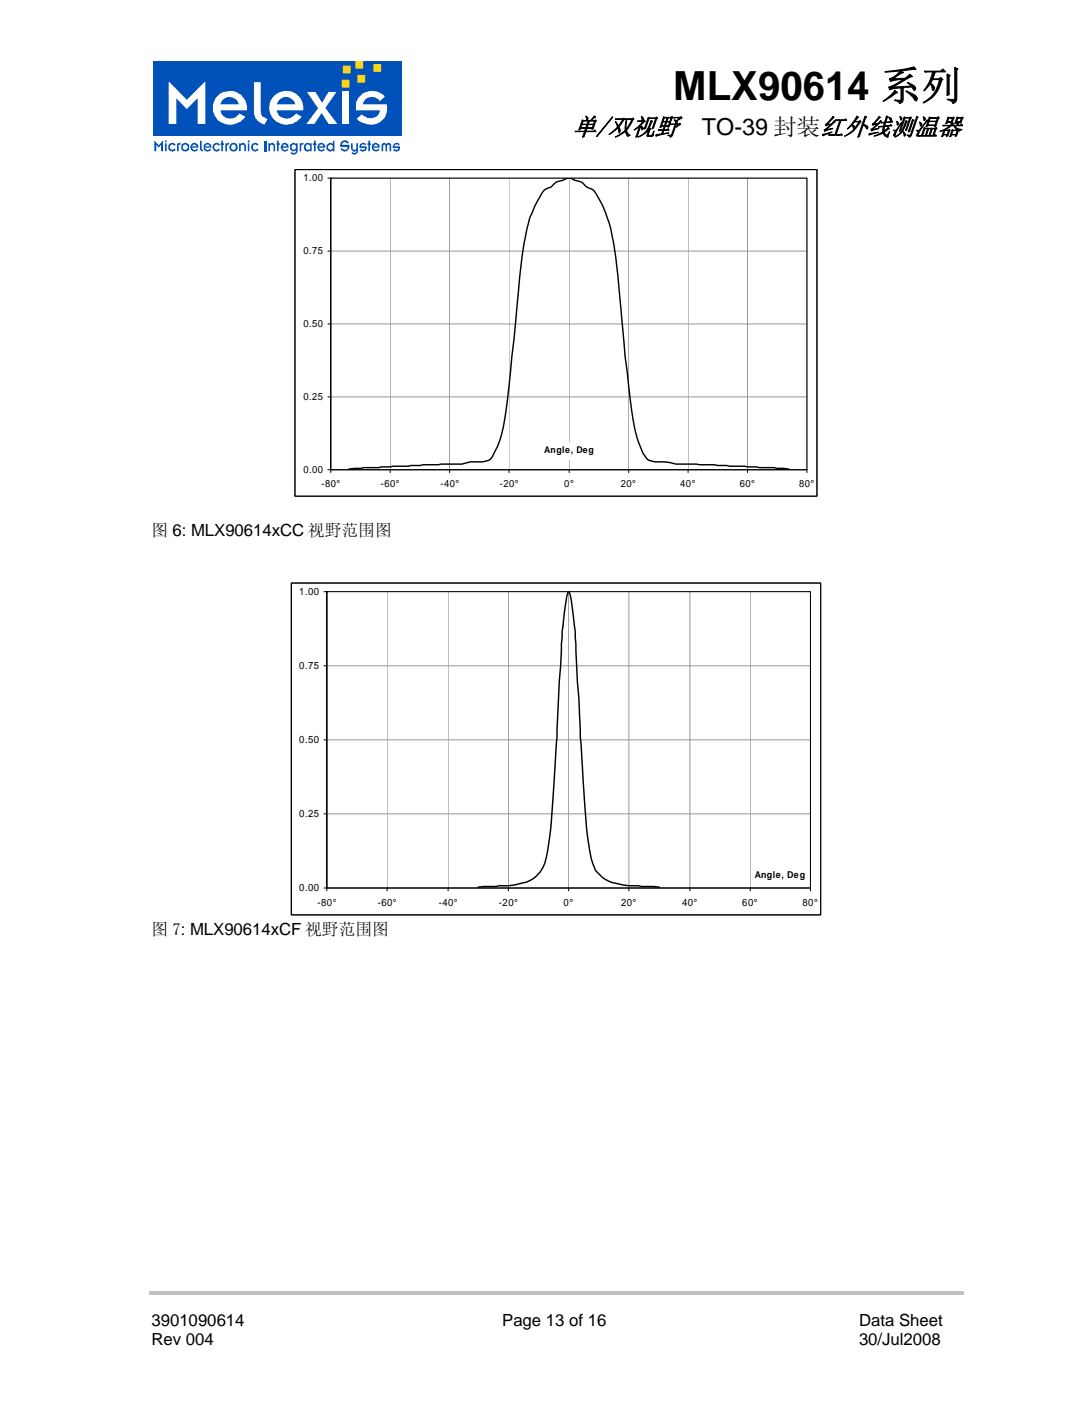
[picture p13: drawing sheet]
<svg xmlns="http://www.w3.org/2000/svg" width="216mm" height="279mm" viewBox="0 0 216 279" stroke-linecap="round" stroke-linejoin="round" font-family="sans-serif">
<defs><g id="words">
<text font-size="8" x="133.6" y="19.7">MLX90614 系列</text>
<text font-size="4.9" x="113.6" y="26.8">单/双视野</text>
<text font-size="4.6" x="139.3" y="26.8">TO-39 封装红外线测温器</text>
<g font-size="3.3">
<text x="30.1" y="106.3">图 6: MLX90614xCC 视野范围图</text>
<text x="30.1" y="185.6">图 7: MLX90614xCF 视野范围图</text>
<text x="30.1" y="263.1">3901090614</text>
<text x="99.6" y="263.1">Page 13 of 16</text>
<text x="170.5" y="263.1">Data Sheet</text>
<text x="30.1" y="267">Rev 004</text>
<text x="170.5" y="267">30/Jul2008</text>
</g>
<g font-size="2">
<text x="60.2" y="36">1.00</text>
<text x="60.2" y="50.5">0.75</text>
<text x="60.2" y="64.9">0.50</text>
<text x="60.2" y="79.4">0.25</text>
<text x="60.2" y="93.9">0.00</text>
<text x="63.8" y="96.7">-80°</text>
<text x="75.6" y="96.7">-60°</text>
<text x="87.4" y="96.7">-40°</text>
<text x="99.2" y="96.7">-20°</text>
<text x="112" y="96.7">0°</text>
<text x="123.2" y="96.7">20°</text>
<text x="135" y="96.7">40°</text>
<text x="146.8" y="96.7">60°</text>
<text x="158.6" y="96.7">80°</text>
<text x="59.4" y="118.1">1.00</text>
<text x="59.4" y="132.8">0.75</text>
<text x="59.4" y="147.5">0.50</text>
<text x="59.4" y="162.2">0.25</text>
<text x="59.4" y="176.9">0.00</text>
<text x="63" y="179.7">-80°</text>
<text x="75" y="179.7">-60°</text>
<text x="87.1" y="179.7">-40°</text>
<text x="99" y="179.7">-20°</text>
<text x="111.8" y="179.7">0°</text>
<text x="123.2" y="179.7">20°</text>
<text x="135.3" y="179.7">40°</text>
<text x="147.3" y="179.7">60°</text>
<text x="159.3" y="179.7">80°</text>
</g>
<text font-size="1.9" x="149.8" y="174.2">Angle, Deg</text>
<text font-size="1.8" x="108" y="90">Angle, Deg</text>
</g></defs>
<path d="M29.5 256.3h161.8v.7h-161.8z" fill="#c0c0c0"/>
<g fill="#fff">
<path d="M34 16.3l3.5 3.7 3.6-3.7v8.2h-1.5v-4.9l-2.1 2.1-2-2.1v4.9h-1.5z" fill-rule="evenodd"/>
<path d="M43.4 19.2a3.3 3.3 0 0 1 3.9-.7 3.3 3.3 0 0 1 1.9 3.4h-5.2a2.05 2.05 0 0 0 1.6 1.6 2.05 2.05 0 0 0 2.2-.9l1.1 .6a3.5 3.5 0 0 1-6.1-.6 3.1 3.1 0 0 1 .6-3.4zM44.6 19.7l-.6 1.1h3.7a1.91 1.91 0 0 0-3.1-1.1z" fill-rule="evenodd"/>
<path d="M50.5 16.5h1.4v5.6a1.51 1.51 0 0 0 1.3 1.5l-.6 1.2-.5-.3a2.44 2.44 0 0 1-1.6-2.2z" fill-rule="evenodd"/>
<path d="M54.2 19.4a3.4 3.4 0 0 1 3.9-1 3.4 3.4 0 0 1 2.1 3.5h-5.2a2.05 2.05 0 0 0 1.6 1.6 2.05 2.05 0 0 0 2.1-.9l1.2 .6a3.6 3.6 0 0 1-6.2-.5 3.3 3.3 0 0 1 .5-3.3zM55.7 19.7l-.5 .5-.2 .6h3.6a1.91 1.91 0 0 0-2.9-1.1z" fill-rule="evenodd"/>
<path d="M60.8 18.3h1.7l1.3 2.1 1.3-2.1h1.5l-2.1 3.1 2.2 3.1h-1.7l-1.2-2.1-1.5 2.1h-1.5l2.2-3z" fill-rule="evenodd"/>
<path d="M71.2 19.1a3.5 3.5 0 0 1 4.8 .2l-.9 .8a1.93 1.93 0 0 0-3.2 .1l-.2 .6h4.6a3.2 3.2 0 0 1-1.1 3.4 3.2 3.2 0 0 1-3.6 .1l-1.1-.7 1.1-.9a2.01 2.01 0 0 0 3.4-.4v-.3h-4.6a3.1 3.1 0 0 1 .8-2.9z" fill-rule="evenodd"/>
</g>
<path d="M67.7 18.3h1.4v6.2h-1.4z" fill="#fff"/>
<path d="M30.4 12.2h49.3v14.7h-49.3z" fill="#0052ba"/>
<g fill="#fff">
<path d="M33.5 16.2l3.6 3.6 3.6-3.6v8.4h-1.5v-5.1l-2.1 2.2-2.1-2.2v5.1h-1.5z" fill-rule="evenodd"/>
<path d="M43.2 19a3.4 3.4 0 0 1 3.9-.6 3.4 3.4 0 0 1 1.9 3.5h-5.2a2.01 2.01 0 0 0 1.6 1.6 2.01 2.01 0 0 0 2.1-1l1.2 .7a3.6 3.6 0 0 1-6-.1 3.3 3.3 0 0 1 .5-4.1zM44.2 19.8l-.4 .9h3.6a1.97 1.97 0 0 0-3.2-.9z" fill-rule="evenodd"/>
<path d="M50.4 16.3h1.3l.1 6.4 .2 .4 1.1 .5-.6 1.2-.5-.3a2.48 2.48 0 0 1-1.6-2.2z" fill-rule="evenodd"/>
<path d="M54.1 19.4a3.4 3.4 0 0 1 4-1.1 3.4 3.4 0 0 1 2.1 3.6h-5.3a2.07 2.07 0 0 0 1.7 1.6 2.07 2.07 0 0 0 2.1-1l1.2 .7a3.5 3.5 0 0 1-4.2 1.3 3.5 3.5 0 0 1-2.2-3.7l.1-.7zM55.4 19.8l-.5 .9h3.7a1.89 1.89 0 0 0-3.2-.9z" fill-rule="evenodd"/>
<path d="M60.9 18.2h1.7l1.3 2.2 1.3-2.2h1.6l-2.2 3.2 2.4 3.2h-1.8l-1.4-2.2-1.4 2.2h-1.6l2.3-3.1z" fill-rule="evenodd"/>
<path d="M71.9 18.6a3.4 3.4 0 0 1 4.4 .6l-.9 .9a1.95 1.95 0 0 0-3.3 .3v.3h4.7a3.3 3.3 0 0 1-1.3 3.5 3.3 3.3 0 0 1-3.6 .1l-.7-.3-.4-.4 1-.9a2.14 2.14 0 0 0 3.3-.1l.3-.7h-4.7a2.96 2.96 0 0 1 1.2-3.3z" fill-rule="evenodd"/>
</g>
<path d="M67.9 18.2h1.4v6.4h-1.4z" fill="#fff"/>
<path d="M67.9 15.9h1.4v1.4h-1.4z" fill="#fad716"/>
<path d="M67.9 15.9h1.4v1.4h-1.4z" fill="none" stroke="#fad716" stroke-width=".2"/>
<path d="M68.1 13.1h1.4v1.4h-1.4z" fill="#fad716"/>
<path d="M68.1 13.1h1.4v1.4h-1.4z" fill="none" stroke="#fad716" stroke-width=".2"/>
<path d="M71 15h1.4v1.3h-1.4z" fill="#fad716"/>
<path d="M71 15h1.4v1.3h-1.4z" fill="none" stroke="#fad716" stroke-width=".2"/>
<path d="M74.2 12.8h1.3v1.4h-1.3z" fill="#fad716"/>
<path d="M74.2 12.8h1.3v1.4h-1.3z" fill="none" stroke="#fad716" stroke-width=".2"/>
<path d="M70.6 12.2h1.4v1.3h-1.4z" fill="#fad716"/>
<path d="M70.6 12.2h1.4v1.3h-1.4z" fill="none" stroke="#fad716" stroke-width=".2"/>
<g fill="#0052ba">
<path d="M30.6 27.9l.9 .9 .9-.9v2.1h-.4v-1.3l-.5 .6-.5-.6v1.3h-.4z" fill-rule="evenodd"/>
<path d="M32.8 28.4h.3v1.6h-.3zM32.9 27.9h.2l-.1 .4-.2-.1z" fill-rule="evenodd"/>
<path d="M33.6 28.6a.76 .76 0 0 1 1.2 .1l-.4 .1a.4 .4 0 0 0-.4-.1 .4 .4 0 0 0-.3 .3v.4a.46 .46 0 0 0 .4 .4 .46 .46 0 0 0 .5-.3l.2 .2-.1 .2a.82 .82 0 0 1-1.3-.4v-.6z" fill-rule="evenodd"/>
<path d="M35.2 28.4h.3v.2l.1-.3h.3l-.1 .4h-.1l-.2 .1v1.2h-.3z" fill-rule="evenodd"/>
<path d="M35.9 29.2a.86 .86 0 0 1 1.7 0 .86 .86 0 0 1-1.7 0zM36.3 28.9v.5l.1 .2a.55 .55 0 0 0 .8-.2l-.1-.5a.46 .46 0 0 0-.8 0z" fill-rule="evenodd"/>
<path d="M38 28.6a.83 .83 0 0 1 .9-.1 .83 .83 0 0 1 .5 .8h-1.3a.51 .51 0 0 0 .4 .4 .51 .51 0 0 0 .5-.2l.3 .2a.86 .86 0 0 1-1.3 .2 .86 .86 0 0 1 0-1.3zM38.3 28.7l-.2 .4h.9a.45 .45 0 0 0-.7-.4z" fill-rule="evenodd"/>
<path d="M39.7 27.9h.3v1.7l.3 .2-.1 .3-.5-.5z" fill-rule="evenodd"/>
<path d="M40.6 28.6a.88 .88 0 0 1 .9-.1 .88 .88 0 0 1 .5 .8h-1.3a.48 .48 0 0 0 .4 .5 .48 .48 0 0 0 .5-.3l.3 .2-.2 .2a.84 .84 0 0 1-1.3-.4v-.6zM40.9 28.7l-.2 .4h.9a.45 .45 0 0 0-.7-.4z" fill-rule="evenodd"/>
<path d="M42.4 28.6l.1-.1a.88 .88 0 0 1 1.2 .2l-.3 .2a.49 .49 0 0 0-.8 0 .49 .49 0 0 0 .1 .7 .42 .42 0 0 0 .7-.1l.3 .2a.86 .86 0 0 1-1.3 .1 .86 .86 0 0 1 0-1.2z" fill-rule="evenodd"/>
<path d="M43.9 27.9h.3v.5h.3v.3h-.3v1.3h-.3v-1.3h-.1v-.3h.1z" fill-rule="evenodd"/>
<path d="M44.7 28.4h.3v.2l.2-.3 .3 .1-.1 .3h-.1l-.3 .1v1.2h-.3z" fill-rule="evenodd"/>
<path d="M45.5 29.2a.85 .85 0 0 1 1.7 0 .85 .85 0 0 1-1.7 0zM45.9 28.9v.2a.45 .45 0 0 0 .3 .6 .45 .45 0 0 0 .6-.3v-.4a.47 .47 0 0 0-.4-.4 .47 .47 0 0 0-.5 .3z" fill-rule="evenodd"/>
<path d="M47.4 28.4l.4 .1a.57 .57 0 0 1 1 .2v1.3h-.3v-1.2a.4 .4 0 0 0-.4-.1 .4 .4 0 0 0-.3 .3v1h-.4z" fill-rule="evenodd"/>
<path d="M49.2 28.4h.3v1.6h-.3zM49.3 27.9h.3l-.2 .4-.2-.2z" fill-rule="evenodd"/>
<path d="M50.1 28.6l.4-.3h.3l.5 .4-.3 .2a.5 .5 0 0 0-.7 0 .5 .5 0 0 0 0 .7 .5 .5 0 0 0 .7-.1l.3 .2a.86 .86 0 0 1-1.2 .2 .86 .86 0 0 1 0-1.3z" fill-rule="evenodd"/>
</g>
<path d="M52.7 27.9v2.1" fill="none" stroke="#0052ba" stroke-width=".4"/>
<g fill="#0052ba">
<path d="M53.2 28.4l.4 .1a.57 .57 0 0 1 1 .2v1.3h-.3v-1.1a.43 .43 0 0 0-.7 .1v1h-.4z" fill-rule="evenodd"/>
<path d="M55 27.9h.3v.5h.2v.3h-.2v1.3h-.3v-1.3h-.2z" fill-rule="evenodd"/>
<path d="M55.9 28.6a.81 .81 0 0 1 1-.2 .81 .81 0 0 1 .4 .9h-1.2l.1 .3a.47 .47 0 0 0 .8-.1l.2 .2a.86 .86 0 0 1-1.2 .1 .86 .86 0 0 1-.1-1.2zM56.3 28.7l-.2 .4h.8l-.2-.4z" fill-rule="evenodd"/>
<path d="M57.6 28.7a.7 .7 0 0 1 1.1-.1v-.2h.4v1.5a.78 .78 0 0 1-.6 .8 .78 .78 0 0 1-.9-.4l.3-.1 .1 .1h.5l.2-.2v-.3a.69 .69 0 0 1-1.1-.3zM58 28.7l-.1 .3v.5a.43 .43 0 0 0 .5 .2 .43 .43 0 0 0 .3-.3l-.1-.7z" fill-rule="evenodd"/>
<path d="M59.5 28.4h.3v.2l.1-.3 .4 .1-.2 .3h-.1l-.2 .1v1.2h-.3z" fill-rule="evenodd"/>
<path d="M60.4 28.7l.5-.4 .5 .1 .1 .2v-.2h.3v1.6l-.4-.1a.68 .68 0 0 1-1.1-.4zM60.8 28.7l-.2 .3v.4a.49 .49 0 0 0 .8 .1 .49 .49 0 0 0-.1-.8z" fill-rule="evenodd"/>
<path d="M62.3 27.9h.3v.5h.2v.3h-.2v1.3h-.3v-1.3h-.2v-.3h.2z" fill-rule="evenodd"/>
<path d="M63.2 28.6a.81 .81 0 0 1 .9-.1 .81 .81 0 0 1 .5 .8h-1.2l.1 .4 .4 .1 .3-.3 .3 .2-.2 .2a.86 .86 0 0 1-1.2-.1 .86 .86 0 0 1 .1-1.2zM63.4 28.9v.2h.8l-.3-.4h-.3z" fill-rule="evenodd"/>
<path d="M65.1 28.5l.2-.2h.4l.4 .3v-.7h.3v2.1h-.3l-.1-.1-.5 .2-.6-.4-.1-.8zM65.1 29v.4a.47 .47 0 0 0 .7 .2 .47 .47 0 0 0 .2-.6 .47 .47 0 0 0-.7-.2z" fill-rule="evenodd"/>
<path d="M67.7 28.2l.2-.2a.87 .87 0 0 1 1.1 0l.3 .3-.4 .2a.54 .54 0 0 0-.6-.3 .54 .54 0 0 0-.4 .5h1.4a1.01 1.01 0 0 1-.5 1.3 1.01 1.01 0 0 1-1.3-.5l.3-.1 .4 .3h.5l.3-.6h-1.5z" fill-rule="evenodd"/>
<path d="M69.7 28.4h.3v1.1a.43 .43 0 0 0 .7 0v-1.1h.3v1.8l-.4 .4a.69 .69 0 0 1-.9-.3l.3-.1 .1 .1h.4l.2-.4a.56 .56 0 0 1-.6 .2 .56 .56 0 0 1-.4-.5z" fill-rule="evenodd"/>
<path d="M71.5 28.6l.4-.3h.4l.4 .4-.3 .2-.1-.2h-.4l-.3 .4h1.2a.84 .84 0 0 1-.5 .9 .84 .84 0 0 1-1-.2l.3-.2a.5 .5 0 0 0 .8-.2h-1.1z" fill-rule="evenodd"/>
<path d="M73.1 27.9h.3v.5h.2v.3h-.2v1.3h-.3v-1.3h-.2v-.3h.2z" fill-rule="evenodd"/>
<path d="M74 28.6a.88 .88 0 0 1 .9-.1 .88 .88 0 0 1 .5 .8h-1.3a.51 .51 0 0 0 .4 .4 .51 .51 0 0 0 .5-.2l.3 .2-.2 .2a.84 .84 0 0 1-1.3-.4v-.6zM74.3 28.7l-.2 .4h.9a.45 .45 0 0 0-.7-.4z" fill-rule="evenodd"/>
<path d="M75.8 28.6a.47 .47 0 0 1 .5-.3 .47 .47 0 0 1 .4 .4 .49 .49 0 0 1 .5-.4 .49 .49 0 0 1 .4 .4v1.3h-.3v-1.3h-.2l-.3 .2v1.1h-.3v-1.2l-.2-.1-.3 .1v1.2h-.3z" fill-rule="evenodd"/>
<path d="M78.2 28.6a.77 .77 0 0 1 1.1 .1l-.2 .2-.2-.2h-.4l-.2 .4h1.1a.79 .79 0 0 1-.4 .9 .79 .79 0 0 1-1-.2l.3-.3a.43 .43 0 0 0 .4 .3 .43 .43 0 0 0 .4-.4h-1.2v-.4z" fill-rule="evenodd"/>
</g>
<path d="M58.5 33.7h103.6v64.8h-103.6z" fill-rule="evenodd" fill="#fff" stroke="#000" stroke-width=".2"/>
<path d="M65.6 35.3h94.5v57.9M77.4 35.3v57.9M89.2 35.3v57.9M101 35.3v57.9M112.9 35.3v57.9M124.8 35.3v57.9M136.5 35.3v57.9M148.3 35.3v57.9M65.6 49.8h94.5M65.6 78.8h94.5M65.6 64.3h94.5" fill="none" stroke="#969696" stroke-width=".2"/>
<path d="M65.1 35.3h95v57.9h-94.5v-57.9v58.5M65.1 49.8h.5M65.1 78.8h.5M65.1 64.3h.5M65.1 93.2h95v.6M77.4 93.2v.6M89.2 93.2v.6M101 93.2v.6M112.9 93.2v.6M124.8 93.2v.6M136.5 93.2v.6M148.3 93.2v.6" fill="none" stroke="#000" stroke-width=".2"/>
<path d="M69.2 93.1l3-.3h3l2.8-.3h3l3-.3 5.2-.1a8.3 8.3 0 0 0 4.1-.4h.7a4.4 4.4 0 0 0 3.5-.7 18.7 18.7 0 0 0 2.7-7.9l1.8-15.8a198.7 198.7 0 0 1 2.3-20.5l.3-1.4a14.4 14.4 0 0 1 1.5-4.5l.9-1.6a3.2 3.2 0 0 1 1.7-2 2.36 2.36 0 0 0 1.6-1.1l1.4-.4a1.86 1.86 0 0 1 2.4 0 2.76 2.76 0 0 1 2.3 1.3l.5 .2a1.72 1.72 0 0 1 1.3 1 30.7 30.7 0 0 1 4.1 13.9l.6 5.7a376.4 376.4 0 0 0 2.4 23.3l.6 3.5 .8 3.1a6.1 6.1 0 0 0 2.2 3.6 6.4 6.4 0 0 0 2.9 .3l2.3 .4 7.7 .1 3 .3 8.8 .3 3 .3" fill="none" stroke="#000" stroke-width=".28"/>
<path d="M107.7 87.8h10.5v3.4h-10.5z" fill="#fff"/>
<path d="M58.5 33.7h103.6v64.8h-103.6z" fill="none" stroke="#000" stroke-width=".2"/>
<path d="M57.8 115.7h105.1v65.8h-105.1z" fill-rule="evenodd" fill="#fff" stroke="#000" stroke-width=".2"/>
<path d="M64.9 117.4h95.9v58.8M76.8 117.4v58.8M88.9 117.4v58.8M100.9 117.4v58.8M112.8 117.4v58.8M124.8 117.4v58.8M136.9 117.4v58.8M148.9 117.4v58.8M64.9 132.1h95.9M64.9 146.8h95.9M64.9 161.5h95.9" fill="none" stroke="#969696" stroke-width=".2"/>
<path d="M64.3 117.4h96.5v58.8h-95.9v-58.8v59.4M64.3 132.1h.6M64.3 146.8h.6M64.3 176.2h96.5v.6M64.3 161.5h.6M76.8 176.2v.6M88.9 176.2v.6M100.9 176.2v.6M112.8 176.2v.6M124.8 176.2v.6M136.9 176.2v.6M148.9 176.2v.6" fill="none" stroke="#000" stroke-width=".2"/>
<path d="M94.8 176.1l1.2-.2h2.4l.6-.1a14.3 14.3 0 0 0 6.6-1.3 6.1 6.1 0 0 0 2.8-4.2 144.4 144.4 0 0 0 1.7-17.7l1.2-20.5a96.4 96.4 0 0 1 1.1-13.4l.4-1.3a14.3 14.3 0 0 1 .9 4.3l.5 3.6 .9 20.9 1 13.8a57 57 0 0 0 1.5 11.3 3.7 3.7 0 0 0 1.6 2.5l.3 .3a11 11 0 0 0 7.2 1.7l.6 .1h2.4l1.2 .2" fill="none" stroke="#000" stroke-width=".29"/>
<path d="M149.5 172h10.6v3.5h-10.6z" fill="#fff"/>
<path d="M57.8 115.7h105.1v65.8h-105.1z" fill="none" stroke="#000" stroke-width=".2"/>
<use href="#words"/>
</svg>
